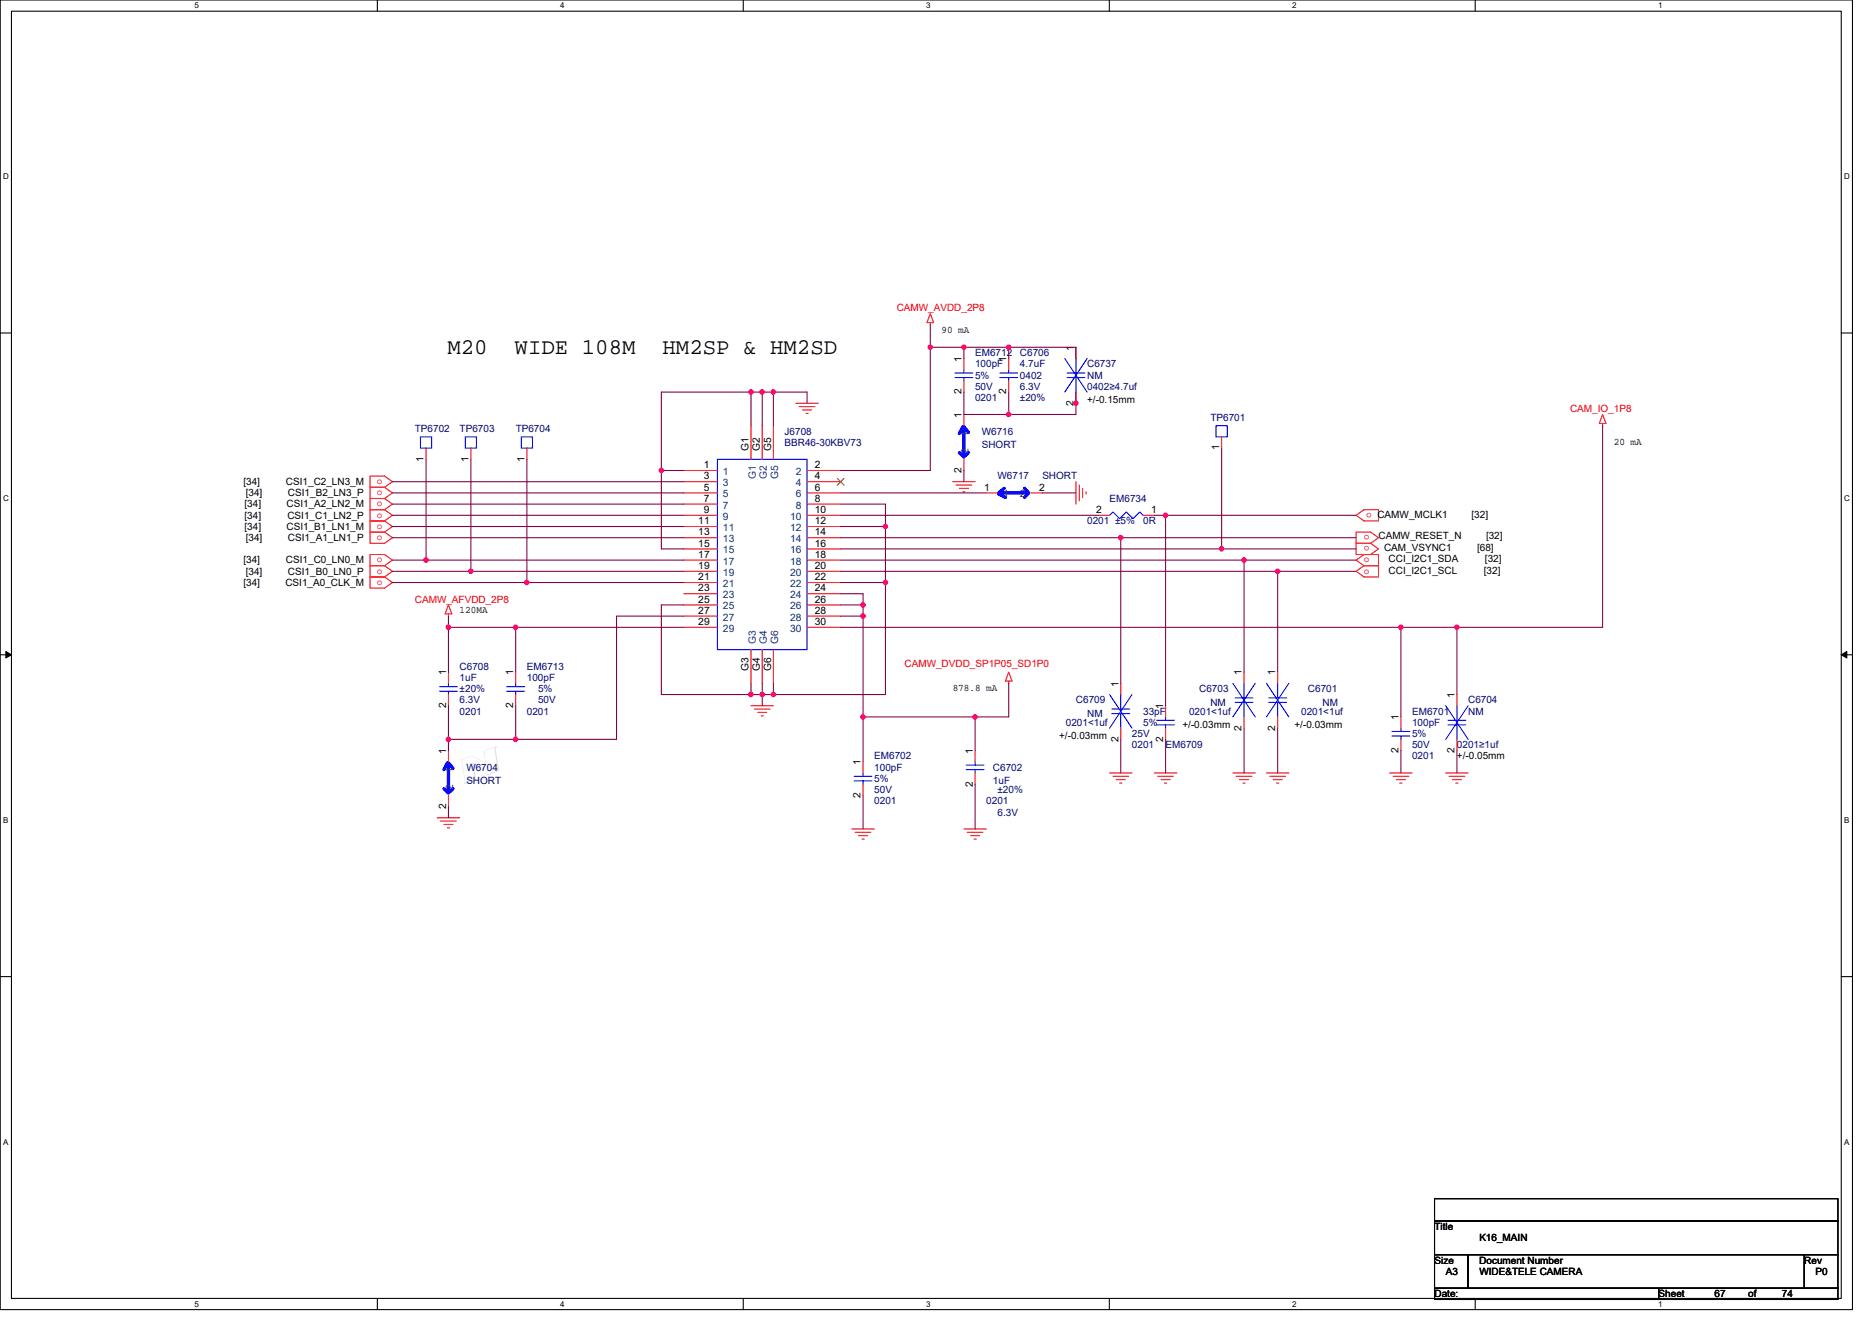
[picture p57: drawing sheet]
<svg xmlns="http://www.w3.org/2000/svg" width="297mm" height="210mm" viewBox="0 0 297 210" stroke-linecap="round" stroke-linejoin="round" font-family="sans-serif">
<defs><g id="words">
<g font-size="3.6">
<text x="71" y="56.2">M20</text>
<text x="81.7" y="56.2">WIDE 108M</text>
<text x="105.1" y="56.2">HM2SP &amp; HM2SD</text>
</g>
<g font-size="1.6" fill="#f00">
<text x="142.3" y="49.4">CAMW_AVDD_2P8</text>
<text x="249.1" y="65.4">CAM_IO_1P8</text>
<text x="59.8" y="76.8">o</text>
<text x="59.8" y="78.6">o</text>
<text x="59.8" y="80.4">o</text>
<text x="59.8" y="82.1">o</text>
<text x="59.8" y="83.9">o</text>
<text x="217.7" y="81.4" transform="rotate(180 217.7 81.4)">o</text>
<text x="59.8" y="85.7">o</text>
<text x="59.8" y="89.3">o</text>
<text x="216.4" y="89.3">o</text>
<text x="217.3" y="84.9" transform="rotate(180 217.3 84.9)">o</text>
<text x="217.3" y="86.7" transform="rotate(180 217.3 86.7)">o</text>
<text x="59.8" y="91">o</text>
<text x="59.8" y="92.8">o</text>
<text x="65.8" y="95.7">CAMW_AFVDD_2P8</text>
<text x="216.4" y="91">o</text>
<text x="143.5" y="105.8">CAMW_DVDD_SP1P05_SD1P0</text>
</g>
<g font-size="1.6">
<text x="149.4" y="52.8">90 mA</text>
<text x="152.6" y="57.4" transform="rotate(-90 152.6 57.4)">1</text>
<text x="159.7" y="57.4" transform="rotate(-90 159.7 57.4)">1</text>
<text x="170.3" y="55.6" transform="rotate(-90 170.3 55.6)">1</text>
<text x="152.6" y="62.6" transform="rotate(-90 152.6 62.6)">2</text>
<text x="159.7" y="62.6" transform="rotate(-90 159.7 62.6)">2</text>
<text x="170.3" y="64.4" transform="rotate(-90 170.3 64.4)">2</text>
<text x="172.5" y="64">+/-0.15mm</text>
<text x="118.8" y="71.6" transform="rotate(-90 118.8 71.6)">G1</text>
<text x="120.6" y="71.6" transform="rotate(-90 120.6 71.6)">G2</text>
<text x="122.3" y="71.6" transform="rotate(-90 122.3 71.6)">G5</text>
<text x="152.6" y="66.3" transform="rotate(-90 152.6 66.3)">1</text>
<text x="193.5" y="71.5" transform="rotate(-90 193.5 71.5)">1</text>
<text x="256.1" y="70.6">20 mA</text>
<text x="38.6" y="77">[34]</text>
<text x="45.4" y="77">CSI1_C2_LN3_M</text>
<text x="67.2" y="73.3" transform="rotate(-90 67.2 73.3)">1</text>
<text x="74.3" y="73.3" transform="rotate(-90 74.3 73.3)">1</text>
<text x="83.2" y="73.3" transform="rotate(-90 83.2 73.3)">1</text>
<text x="111.7" y="74.3">1</text>
<text x="111.7" y="76.1">3</text>
<text x="111.7" y="77.9">5</text>
<text x="129.3" y="74.3">2</text>
<text x="129.3" y="76.1">4</text>
<text x="129.3" y="77.9">6</text>
<text x="152.6" y="75.1" transform="rotate(-90 152.6 75.1)">2</text>
<text x="156.1" y="77.9">1</text>
<text x="164.9" y="77.9">2</text>
<text x="38.8" y="80.5">[34]</text>
<text x="38.8" y="82.3">[34]</text>
<text x="39" y="78.8">[34]</text>
<text x="45.5" y="80.5">CSI1_A2_LN2_M</text>
<text x="45.6" y="82.3">CSI1_C1_LN2_P</text>
<text x="45.7" y="78.8">CSI1_B2_LN3_P</text>
<text x="110.8" y="83.2">11</text>
<text x="111.7" y="79.6">7</text>
<text x="111.7" y="81.4">9</text>
<text x="129.3" y="81.4">10</text>
<text x="129.3" y="83.2">12</text>
<text x="129.3" y="79.6">8</text>
<text x="173.9" y="81.4">2</text>
<text x="182.6" y="81.4">1</text>
<text x="218.6" y="82.1">CAMW_MCLK1</text>
<text x="233.5" y="82.1">[32]</text>
<text x="38.6" y="89.4">[34]</text>
<text x="38.8" y="84.1">[34]</text>
<text x="39" y="85.9">[34]</text>
<text x="45.4" y="89.4">CSI1_C0_LN0_M</text>
<text x="45.5" y="84.1">CSI1_B1_LN1_M</text>
<text x="45.7" y="85.9">CSI1_A1_LN1_P</text>
<text x="110.8" y="85">13</text>
<text x="110.8" y="86.7">15</text>
<text x="110.8" y="88.5">17</text>
<text x="129.3" y="85">14</text>
<text x="129.3" y="86.7">16</text>
<text x="129.3" y="88.5">18</text>
<text x="218.7" y="85.5">CAMW_RESET_N</text>
<text x="219.6" y="87.5">CAM_VSYNC1</text>
<text x="220.3" y="89.3">CCI_I2C1_SDA</text>
<text x="234.4" y="87.5">[68]</text>
<text x="235.6" y="89.3">[32]</text>
<text x="235.8" y="85.5">[32]</text>
<text x="38.6" y="93">[34]</text>
<text x="39" y="91.2">[34]</text>
<text x="45.3" y="93">CSI1_A0_CLK_M</text>
<text x="45.7" y="91.2">CSI1_B0_LN0_P</text>
<text x="110.8" y="90.3">19</text>
<text x="110.8" y="92.1">21</text>
<text x="110.8" y="93.9">23</text>
<text x="110.8" y="95.6">25</text>
<text x="129.3" y="90.3">20</text>
<text x="129.3" y="92.1">22</text>
<text x="129.3" y="93.9">24</text>
<text x="129.3" y="95.6">26</text>
<text x="220.3" y="91">CCI_I2C1_SCL</text>
<text x="235.5" y="91">[32]</text>
<text x="72.9" y="97.3">120MA</text>
<text x="110.8" y="97.4">27</text>
<text x="110.8" y="99.2">29</text>
<text x="129.3" y="97.4">28</text>
<text x="129.3" y="99.2">30</text>
<text x="70.8" y="107.2" transform="rotate(-90 70.8 107.2)">1</text>
<text x="81.4" y="107.2" transform="rotate(-90 81.4 107.2)">1</text>
<text x="118.8" y="106.6" transform="rotate(-90 118.8 106.6)">G3</text>
<text x="120.6" y="106.6" transform="rotate(-90 120.6 106.6)">G4</text>
<text x="122.3" y="106.6" transform="rotate(-90 122.3 106.6)">G6</text>
<text x="197" y="107.2" transform="rotate(-90 197 107.2)">1</text>
<text x="202.3" y="107.2" transform="rotate(-90 202.3 107.2)">1</text>
<text x="70.8" y="112.4" transform="rotate(-90 70.8 112.4)">2</text>
<text x="81.4" y="112.4" transform="rotate(-90 81.4 112.4)">2</text>
<text x="151.2" y="109.7">878.8 mA</text>
<text x="177.5" y="109" transform="rotate(-90 177.5 109)">1</text>
<text x="184.6" y="112.5" transform="rotate(-90 184.6 112.5)">1</text>
<text x="230.8" y="110.8" transform="rotate(-90 230.8 110.8)">1</text>
<text x="70.8" y="119.7" transform="rotate(-90 70.8 119.7)">1</text>
<text x="154.3" y="119.7" transform="rotate(-90 154.3 119.7)">1</text>
<text x="168.1" y="117.3">+/-0.03mm</text>
<text x="177.5" y="117.7" transform="rotate(-90 177.5 117.7)">2</text>
<text x="184.6" y="117.7" transform="rotate(-90 184.6 117.7)">2</text>
<text x="187.6" y="115.6">+/-0.03mm</text>
<text x="197" y="116" transform="rotate(-90 197 116)">2</text>
<text x="202.3" y="116" transform="rotate(-90 202.3 116)">2</text>
<text x="205.4" y="115.6">+/-0.03mm</text>
<text x="221.9" y="119.5" transform="rotate(-90 221.9 119.5)">2</text>
<text x="221.9" y="114.3" transform="rotate(-90 221.9 114.3)">1</text>
<text x="230.8" y="119.5" transform="rotate(-90 230.8 119.5)">2</text>
<text x="136.6" y="121.4" transform="rotate(-90 136.6 121.4)">1</text>
<text x="154.3" y="124.8" transform="rotate(-90 154.3 124.8)">2</text>
<text x="231.2" y="120.5">+/-0.05mm</text>
<text x="70.8" y="128.4" transform="rotate(-90 70.8 128.4)">2</text>
<text x="136.6" y="126.6" transform="rotate(-90 136.6 126.6)">2</text>
<text x="227.6" y="195.2">Title</text>
<text x="234.7" y="197">K16_MAIN</text>
<text x="227.6" y="200.6">Size</text>
<text x="229.4" y="202.3">A3</text>
<text x="234.7" y="200.6">Document Number</text>
<text x="234.7" y="202.3">WIDE&amp;TELE CAMERA</text>
<text x="286.3" y="200.6">Rev</text>
<text x="288.1" y="202.3">P0</text>
<text x="227.6" y="205.9">Date:</text>
<text x="263.2" y="205.9">Sheet</text>
<text x="272.1" y="205.9">67</text>
<text x="277.4" y="205.9">of</text>
<text x="282.7" y="205.9">74</text>
</g>
<g font-size="1.6" fill="#000080">
<text x="154.7" y="56.5">EM6712</text>
<text x="154.7" y="58.3">100pF</text>
<text x="161.8" y="56.5">C6706</text>
<text x="161.8" y="58.3">4.7uF</text>
<text x="172.5" y="58.3">C6737</text>
<text x="154.7" y="63.6">0201</text>
<text x="154.7" y="61.9">50V</text>
<text x="154.7" y="60.1">5%</text>
<text x="161.8" y="60.1">0402</text>
<text x="161.8" y="61.9">6.3V</text>
<text x="161.8" y="63.6">±20%</text>
<text x="172.5" y="60.1">NM</text>
<text x="172.5" y="61.9">0402≥4.7uf</text>
<text x="65.8" y="68.6">TP6702</text>
<text x="72.9" y="68.6">TP6703</text>
<text x="81.8" y="68.6">TP6704</text>
<text x="124.5" y="69">J6708</text>
<text x="124.5" y="70.8">BBR46-30KBV73</text>
<text x="155.8" y="69">W6716</text>
<text x="155.8" y="71.1">SHORT</text>
<text x="192.1" y="66.8">TP6701</text>
<text x="158.3" y="76.1">W6717</text>
<text x="165.4" y="76.1">SHORT</text>
<text x="172.5" y="83.2">0201 ±5%</text>
<text x="176.1" y="79.7">EM6734</text>
<text x="181.4" y="83.2">0R</text>
<text x="72.9" y="106.3">C6708</text>
<text x="83.6" y="106.3">EM6713</text>
<text x="72.9" y="108.1">1uF</text>
<text x="72.9" y="113.4">0201</text>
<text x="72.9" y="111.7">6.3V</text>
<text x="72.9" y="109.9">±20%</text>
<text x="83.6" y="108.1">100pF</text>
<text x="83.6" y="113.4">0201</text>
<text x="85.4" y="111.7">50V</text>
<text x="85.4" y="109.9">5%</text>
<text x="170.7" y="111.7">C6709</text>
<text x="172.5" y="113.8">NM</text>
<text x="181.4" y="113.4">33pF</text>
<text x="188.7" y="113.4">0201&lt;1uf</text>
<text x="190.3" y="109.9">C6703</text>
<text x="192.1" y="112">NM</text>
<text x="206.5" y="113.4">0201&lt;1uf</text>
<text x="207.5" y="109.9">C6701</text>
<text x="209.8" y="112">NM</text>
<text x="224.1" y="113.4">EM6701</text>
<text x="233" y="111.7">C6704</text>
<text x="233" y="113.4">NM</text>
<text x="169.1" y="115.2">0201&lt;1uf</text>
<text x="179.6" y="118.8">0201</text>
<text x="179.6" y="117">25V</text>
<text x="181.4" y="115.2">5%</text>
<text x="185" y="118.8">EM6709</text>
<text x="224.1" y="115.2">100pF</text>
<text x="224.1" y="118.8">50V</text>
<text x="224.1" y="117">5%</text>
<text x="231.2" y="118.8">0201≥1uf</text>
<text x="74" y="122.3">W6704</text>
<text x="74" y="124.5">SHORT</text>
<text x="138.7" y="120.5">EM6702</text>
<text x="138.7" y="122.3">100pF</text>
<text x="138.7" y="125.9">50V</text>
<text x="138.7" y="124.1">5%</text>
<text x="157.6" y="122.3">C6702</text>
<text x="157.6" y="124.5">1uF</text>
<text x="158.3" y="125.9">±20%</text>
<text x="224.1" y="120.5">0201</text>
<text x="138.7" y="127.7">0201</text>
<text x="156.5" y="127.7">0201</text>
<text x="158.3" y="129.4">6.3V</text>
</g>
<g font-size="1.6" fill="#004080">
<text x="153.7" y="69.4" transform="rotate(-90 153.7 69.4)">1</text>
<text x="114.7" y="75.4">1</text>
<text x="114.7" y="77.2">3</text>
<text x="119.9" y="76" transform="rotate(-90 119.9 76)">G1</text>
<text x="121.7" y="76" transform="rotate(-90 121.7 76)">G2</text>
<text x="123.5" y="76" transform="rotate(-90 123.5 76)">G5</text>
<text x="126.3" y="75.4">2</text>
<text x="126.3" y="77.2">4</text>
<text x="153.7" y="72" transform="rotate(-90 153.7 72)">2</text>
<text x="114.7" y="79">5</text>
<text x="114.7" y="80.7">7</text>
<text x="114.7" y="82.5">9</text>
<text x="125.4" y="82.5">10</text>
<text x="126.3" y="79">6</text>
<text x="126.3" y="80.7">8</text>
<text x="159.2" y="79">1</text>
<text x="161.8" y="79">2</text>
<text x="114.7" y="84.3">11</text>
<text x="114.7" y="86.1">13</text>
<text x="114.7" y="87.8">15</text>
<text x="114.7" y="89.6">17</text>
<text x="125.4" y="84.3">12</text>
<text x="125.4" y="86.1">14</text>
<text x="125.4" y="87.8">16</text>
<text x="125.4" y="89.6">18</text>
<text x="114.7" y="91.4">19</text>
<text x="114.7" y="93.2">21</text>
<text x="114.7" y="95">23</text>
<text x="125.4" y="91.4">20</text>
<text x="125.4" y="93.2">22</text>
<text x="125.4" y="95">24</text>
<text x="114.7" y="96.7">25</text>
<text x="114.7" y="98.5">27</text>
<text x="114.7" y="100.3">29</text>
<text x="125.4" y="96.7">26</text>
<text x="125.4" y="98.5">28</text>
<text x="125.4" y="100.3">30</text>
<text x="119.9" y="102.2" transform="rotate(-90 119.9 102.2)">G3</text>
<text x="121.7" y="102.2" transform="rotate(-90 121.7 102.2)">G4</text>
<text x="123.5" y="102.2" transform="rotate(-90 123.5 102.2)">G6</text>
<text x="71.9" y="125.3" transform="rotate(-90 71.9 125.3)">2</text>
<text x="71.9" y="122.7" transform="rotate(-90 71.9 122.7)">1</text>
</g>
<g font-size="1.3">
<text x="30.8" y="1.3">5</text>
<text x="88.9" y="1.3">4</text>
<text x="147" y="1.3">3</text>
<text x="205" y="1.3">2</text>
<text x="263.1" y="1.3">1</text>
<text x=".5" y="28.4">D</text>
<text x="292.6" y="28.4">D</text>
<text x=".5" y="79.5">C</text>
<text x="292.6" y="79.5">C</text>
<text x=".5" y="130.6">B</text>
<text x="292.6" y="130.6">B</text>
<text x=".5" y="181.7">A</text>
<text x="292.6" y="181.7">A</text>
<text x="30.8" y="207.4">5</text>
<text x="88.9" y="207.4">4</text>
<text x="147" y="207.4">3</text>
<text x="205" y="207.4">2</text>
<text x="263.1" y="207.4">1</text>
</g>
</g></defs>
<path d="M0 0h293.9v207.9h-293.9zM1.8 1.8h290.4v204.3h-290.4z" fill="none" stroke="#000" stroke-width=".17"/>
<g fill="#fff">
<path d="M30.8 .2h.7v1.4h-.7z"/>
<path d="M30.8 206.3h.7v1.4h-.7z"/>
</g>
<path d="M59.9 0v1.8M59.9 206.1v1.8" fill="none" stroke="#000" stroke-width=".17"/>
<g fill="#fff">
<path d="M88.9 .2h.7v1.4h-.7z"/>
<path d="M88.9 206.3h.7v1.4h-.7z"/>
</g>
<path d="M117.9 0v1.8M117.9 206.1v1.8" fill="none" stroke="#000" stroke-width=".17"/>
<g fill="#fff">
<path d="M147 .2h.7v1.4h-.7z"/>
<path d="M147 206.3h.7v1.4h-.7z"/>
</g>
<path d="M176 0v1.8M176 206.1v1.8" fill="none" stroke="#000" stroke-width=".17"/>
<g fill="#fff">
<path d="M205 .2h.7v1.4h-.7z"/>
<path d="M205 206.3h.7v1.4h-.7z"/>
</g>
<path d="M234.1 0v1.8M234.1 206.1v1.8" fill="none" stroke="#000" stroke-width=".17"/>
<g fill="#fff">
<path d="M263.1 .2h.7v1.4h-.7z"/>
<path d="M263.1 206.3h.7v1.4h-.7z"/>
<path d="M.5 27.3h.9v1.4h-.9z"/>
<path d="M292.6 27.3h.9v1.4h-.9z"/>
<path d="M.5 78.4h.9v1.4h-.9z"/>
<path d="M292.6 78.4h.9v1.4h-.9z"/>
</g>
<path d="M0 52.9h1.8M292.2 52.9h1.7" fill="none" stroke="#000" stroke-width=".17"/>
<g fill="#fff">
<path d="M.5 129.5h.8v1.4h-.8z"/>
<path d="M292.6 129.5h.9v1.4h-.9z"/>
</g>
<path d="M0 103.9h1.8M292.2 103.9h1.7" fill="none" stroke="#000" stroke-width=".17"/>
<path d="M.9 103.4l.9 .5-.9 .5zM292.2 103.9l.8-.5v1z" fill="#000" stroke="#000" stroke-width=".16"/>
<g fill="#fff">
<path d="M.5 180.5h.8v1.4h-.8z"/>
<path d="M292.6 180.5h.9v1.4h-.9z"/>
</g>
<path d="M0 155h1.8M292.2 155h1.7M227.6 190.2h64v3.6h-64zM227.6 193.8h64v5.3h-64zM227.6 199.1h5.4v5.4h-5.4zM233 199.1h53.3v5.4h-53.3zM286.3 199.1h5.3v5.4h-5.3zM227.6 204.5h35.6v1.7h-35.6zM263.2 204.5h28.4v1.7h-28.4z" fill="none" stroke="#000" stroke-width=".17"/>
<g fill="none" stroke="#f00" stroke-width=".17">
<path d="M147.6 49.8l.5 1.4h-1zM147.6 51.2v.4M152.9 56.9v1.8M160.1 56.9v1.8M170.7 55.1v1.8M58.7 75.6h2.3l1.3 .9-1.3 .8h-2.3zM61 77.3h-2.3v1.8h2.3M61 79.1h-2.3v1.8h2.3M61 77.3l1.3 .9-1.3 .9M61 79.1l1.3 .9-1.3 .9M67.6 71.1v1.8M74.7 71.1v1.8"/>
<path d="M83.6 71.1v1.8M108.5 74.7h5.3M108.5 76.5h5.3M108.5 78.2h5.3M119.2 67.6v5.3M120.9 67.6v5.3M122.7 67.6v5.3M126.3 64h3.5M126.8 64.5h2.5M127.3 65.1h1.5M127.9 65.6h.3M128.1 74.7h5.3"/>
<path d="M128.1 76.5h5.3M128.1 78.2h5.3M151.2 76.5h3.5M151.7 77h2.5M152.2 77.5h1.5M152.8 78.1h.3M152.9 60.5v1.7M152.9 65.8v1.8M152.9 72.9v1.8M156.5 78.2h1.8M160.1 60.5v1.7M163.6 78.2h1.8"/>
<path d="M170.7 76.5v3.5M170.7 62.2v1.8M171.3 77v2.5M171.8 77.5v1.5M172.3 78.1v.3M193.8 69.3v1.8M254.3 65.8l.5 1.4h-1zM254.3 67.2v.4M58.7 84.5h2.3l1.3 .8-1.3 .9h-2.3zM58.7 88h2.3l1.3 .9-1.3 .9h-2.3zM58.7 91.6h2.3l1.3 .9-1.3 .8h-2.3zM61 80.9h-2.3v1.8h2.3"/>
<path d="M61 82.7h-2.3v1.8h2.3M61 89.8h-2.3v1.8h2.3M61 80.9l1.3 .9-1.3 .9M61 82.7l1.3 .9-1.3 .9M61 89.8l1.3 .9-1.3 .9M71.2 96l.5 1.4h-1.1zM71.2 97.4v.4M108.5 80h5.3M108.5 81.8h5.3M108.5 83.6h5.3M108.5 85.3h5.3M108.5 87.1h5.3"/>
<path d="M108.5 88.9h5.3M108.5 90.7h5.3M108.5 92.5h5.3M108.5 94.2h5.3M108.5 96h5.3M108.5 97.8h5.3M108.5 99.6h5.3M128.1 80h5.3M128.1 81.8h5.3M128.1 83.6h5.3M128.1 85.3h5.3M128.1 87.1h5.3"/>
<path d="M128.1 88.9h5.3M128.1 90.7h5.3M128.1 92.5h5.3M128.1 94.2h5.3M128.1 96h5.3M128.1 97.8h5.3M128.1 99.6h5.3M174.3 81.8h1.8M181.4 81.8h1.8M215.2 81.8l1.2-.9h2.3v1.8h-2.3zM215.2 88.9l1.2-.9h2.3v1.8h-2.3zM215.2 90.7l1.2-.9h2.3v1.8h-2.3z"/>
<path d="M215.2 84.5h2.3l1.2 .8-1.2 .9h-2.3zM215.2 86.2h2.3l1.2 .9-1.2 .9h-2.3zM71.2 119.1v1.8M71.2 106.7v1.8M71.2 110.2v1.8M81.8 106.7v1.8M81.8 110.2v1.8M119.2 112h3.5M119.2 103.1v5.4M119.7 112.5h2.5M120.2 113.1h1.5M120.8 113.6h.3"/>
<path d="M120.9 103.1v5.4M122.7 103.1v5.4M154.7 119.1v1.8M160.1 106.7l.5 1.4h-1.1zM160.1 108.1v.4M177.8 108.5v1.7M177.8 115.6v1.7M185 112v1.8M185 115.6v1.7M197.4 106.7v1.8M197.4 113.8v1.8M202.7 106.7v1.8"/>
<path d="M202.7 113.8v1.8M222.3 113.8v1.8M222.3 117.3v1.8M231.2 110.2v1.8M231.2 117.3v1.8M69.4 129.8h3.5M69.9 130.3h2.5M70.4 130.9h1.5M71 131.4h.3M71.2 126.2v1.8M135.2 131.6h3.5M135.7 132.1h2.5"/>
<path d="M136.2 132.6h1.5M136.8 133.2h.3M136.9 120.9v1.8M136.9 124.5v1.7M152.9 131.6h3.6M153.5 132.1h2.5M154 132.6h1.4M154.6 133.2h.3M154.7 122.7v1.8M176.1 122.7h3.5M176.6 123.2h2.5M177.1 123.7h1.5"/>
<path d="M177.7 124.3h.3M183.2 122.7h3.5M183.7 123.2h2.5M184.2 123.7h1.5M184.8 124.3h.3M195.6 122.7h3.6M196.1 123.2h2.5M196.7 123.7h1.4M197.2 124.3h.4M201 122.7h3.5M201.5 123.2h2.5M202 123.7h1.5"/>
<path d="M202.6 124.3h.3M220.5 122.7h3.6M221 123.2h2.5M221.6 123.7h1.4M222.1 124.3h.4M229.4 122.7h3.6M229.9 123.2h2.5M230.5 123.7h1.4M231 124.3h.3"/>
</g>
<g fill="none" stroke="#00f" stroke-width=".17">
<path d="M151.5 59.2h2.9M151.5 59.9h2.9M152.9 58.7v.5M152.9 59.9v.6M158.6 59.2h2.9M158.6 59.9h2.9M160.1 58.7v.5M160.1 59.9v.6M168.9 56.9l3.6 5.3M169.3 59.2h2.8M169.3 59.9h2.8M170.7 56.9v2.3"/>
<path d="M170.7 59.9v2.3M172.5 56.9l-3.6 5.3M66.7 69.3h1.8v1.8h-1.8zM73.8 69.3h1.8v1.8h-1.8zM82.7 69.3h1.8v1.8h-1.8zM113.8 72.9h14.3v30.2h-14.3zM193 67.6h1.7v1.7h-1.7zM176.1 81.8l.5-.5 1.1 1 1-1 1.1 1 1.1-1 .5 .5M69.7 109h2.9M69.7 109.7h2.9M71.2 108.5v.5M71.2 109.7v.5"/>
<path d="M80.4 109h2.8M80.4 109.7h2.8M81.8 108.5v.5M81.8 109.7v.5M176.1 110.2l3.5 5.4M176.4 112.5h2.9M176.4 113.3h2.9M177.8 110.2v2.3M177.8 113.3v2.3M179.6 110.2l-3.5 5.4M183.5 114.3h2.9M183.5 115h2.9"/>
<path d="M185 113.8v.5M185 115v.6M195.6 108.5l3.6 5.3M196 110.8h2.8M196 111.5h2.8M197.4 108.5v2.3M197.4 111.5v2.3M199.2 108.5l-3.6 5.3M201 108.5l3.5 5.3M201.3 110.8h2.8M201.3 111.5h2.8M202.7 108.5v2.3"/>
<path d="M202.7 111.5v2.3M204.5 108.5l-3.5 5.3M220.9 116.1h2.8M220.9 116.8h2.8M222.3 115.6v.5M222.3 116.8v.5M229.4 112l3.6 5.3M229.8 114.3h2.8M229.8 115h2.8M231.2 112v2.3M231.2 115v2.3M233 112l-3.6 5.3"/>
<path d="M135.5 123.2h2.9M135.5 123.9h2.9M136.9 122.7v.5M136.9 123.9v.6M153.3 121.4h2.8M153.3 122.2h2.8M154.7 120.9v.5M154.7 122.2v.5"/>
</g>
<path d="M132.9 75.9l1 1.1M133.9 75.9l-1.1 1.1" fill="none" stroke="#804000" stroke-width=".16"/>
<g fill="none" stroke="#00f" stroke-width=".53">
<path d="M152.2 71.8l.7 .7M152.8 67.7l-.6 1.1M152.9 68.1v3.9M152.9 67.7l.8 .9M153.7 71.8l-.6 .6M158.5 78.4l1 .6M158.8 78.2h3.9M159.3 77.5l-.8 .7M162.6 77.5l.5 .6M163.3 78.2l-.7 .8M70.4 125.2l.8 .7M71 121.1l-.6 1.1"/>
<path d="M71.2 121.4v3.9M71.2 121.1l.7 .9M71.9 125.2l-.6 .5"/>
</g>
<g fill="none" stroke="#800040" stroke-width=".17">
<path d="M147.6 55.1h5.3M147.6 51.6v3.5M147.6 55.1v19.6h-14.2M152.9 55.1v1.8M152.9 55.1h7.2M160.1 55.1h10.6v1.8M160.1 55.1v1.8M62.3 76.5h46.2M62.3 78.2h46.2M67.6 72.9v16M74.7 72.9v17.8M83.6 72.9v19.6"/>
<path d="M104.9 74.7h3.6M104.9 74.7v12.4h3.6M119.2 62.2h-14.3v12.5M119.2 62.2v5.4M119.2 62.2h1.7M120.9 62.2v5.4M120.9 62.2h1.8M122.7 62.2h5.4v1.8M122.7 62.2v5.4M133.4 78.2h23.1M152.9 62.2v3.6h7.2M152.9 74.7v1.8"/>
<path d="M160.1 62.2v3.6M165.4 78.2h5.3M170.7 62.2v3.6h-10.6M193.8 71.1v16M254.3 67.6v32h-23.1M62.3 80h46.2M62.3 81.8h46.2M62.3 83.6h46.2M62.3 85.3h46.2M62.3 88.9h46.2M62.3 90.7h46.2M62.3 92.5h21.3"/>
<path d="M71.2 97.8v1.8M71.2 99.6v7.1M71.2 99.6h10.6M81.8 99.6h26.7M81.8 99.6v7.1M83.6 92.5h24.9M108.5 96h-3.6v14.2h14.3M108.5 97.8h-10.7v19.5h-16M133.4 99.6h88.9M133.4 81.8h40.9M133.4 85.3h44.4M133.4 80h7.1v3.6"/>
<path d="M133.4 83.6h7.1M133.4 92.5h7.1M133.4 87.1h60.4M133.4 94.2h3.5v1.8M133.4 96h3.5M133.4 97.8h3.5M133.4 88.9h64M133.4 90.7h69.3M136.9 96v1.8M136.9 97.8v16M140.5 83.6v8.9M140.5 92.5v17.7h-17.8"/>
<path d="M177.8 85.3v23.2M177.8 85.3h37.4M183.2 81.8h1.8M185 81.8v30.2M185 81.8h30.2M193.8 87.1h21.4M197.4 88.9h17.8M197.4 88.9v17.8M202.7 90.7h12.5M202.7 90.7v16M222.3 99.6v14.2M222.3 99.6h8.9"/>
<path d="M231.2 99.6v10.6M71.2 112v5.3M71.2 117.3v1.8M71.2 117.3h10.6M81.8 112v5.3M119.2 108.5v1.7M119.2 110.2h1.7M120.9 108.5v1.7M120.9 110.2v1.8M120.9 110.2h1.8M122.7 108.5v1.7M136.9 113.8h17.8"/>
<path d="M136.9 113.8v7.1M154.7 113.8v5.3M160.1 108.5v5.3h-5.4M177.8 117.3v5.4M185 117.3v5.4M197.4 115.6v7.1M202.7 115.6v7.1M222.3 119.1v3.6M231.2 119.1v3.6M71.2 128v1.8M136.9 126.2v5.4M154.7 124.5v7.1"/>
</g>
<g fill="#f0f" stroke="#f0f" stroke-width=".17">
<circle cx="152.9" cy="55.1" r=".35"/>
<circle cx="147.6" cy="55.1" r=".35"/>
<circle cx="160" cy="55.1" r=".35"/>
<circle cx="119.2" cy="62.2" r=".35"/>
<circle cx="120.9" cy="62.2" r=".35"/>
<circle cx="122.7" cy="62.2" r=".35"/>
<circle cx="170.7" cy="64" r=".35"/>
<circle cx="160" cy="65.8" r=".35"/>
<circle cx="104.9" cy="74.7" r=".35"/>
<circle cx="140.5" cy="83.6" r=".35"/>
<circle cx="177.8" cy="85.3" r=".35"/>
<circle cx="193.8" cy="87.1" r=".35"/>
<circle cx="67.6" cy="88.9" r=".35"/>
<circle cx="197.4" cy="88.9" r=".35"/>
<circle cx="74.7" cy="90.7" r=".35"/>
<circle cx="202.7" cy="90.7" r=".35"/>
<circle cx="83.6" cy="92.4" r=".35"/>
<circle cx="140.5" cy="92.4" r=".35"/>
<circle cx="136.9" cy="96" r=".35"/>
<circle cx="136.9" cy="97.8" r=".35"/>
<circle cx="71.1" cy="99.6" r=".35"/>
<circle cx="81.8" cy="99.6" r=".35"/>
<circle cx="222.3" cy="99.6" r=".35"/>
<circle cx="231.2" cy="99.6" r=".35"/>
<circle cx="119.2" cy="110.2" r=".35"/>
<circle cx="120.9" cy="110.2" r=".35"/>
<circle cx="122.7" cy="110.2" r=".35"/>
<circle cx="154.7" cy="113.8" r=".35"/>
<circle cx="136.9" cy="113.8" r=".35"/>
<circle cx="81.8" cy="117.3" r=".35"/>
<circle cx="71.1" cy="117.3" r=".35"/>
<circle cx="184.9" cy="81.8" r=".35"/>
</g>
<use href="#words"/>
</svg>
